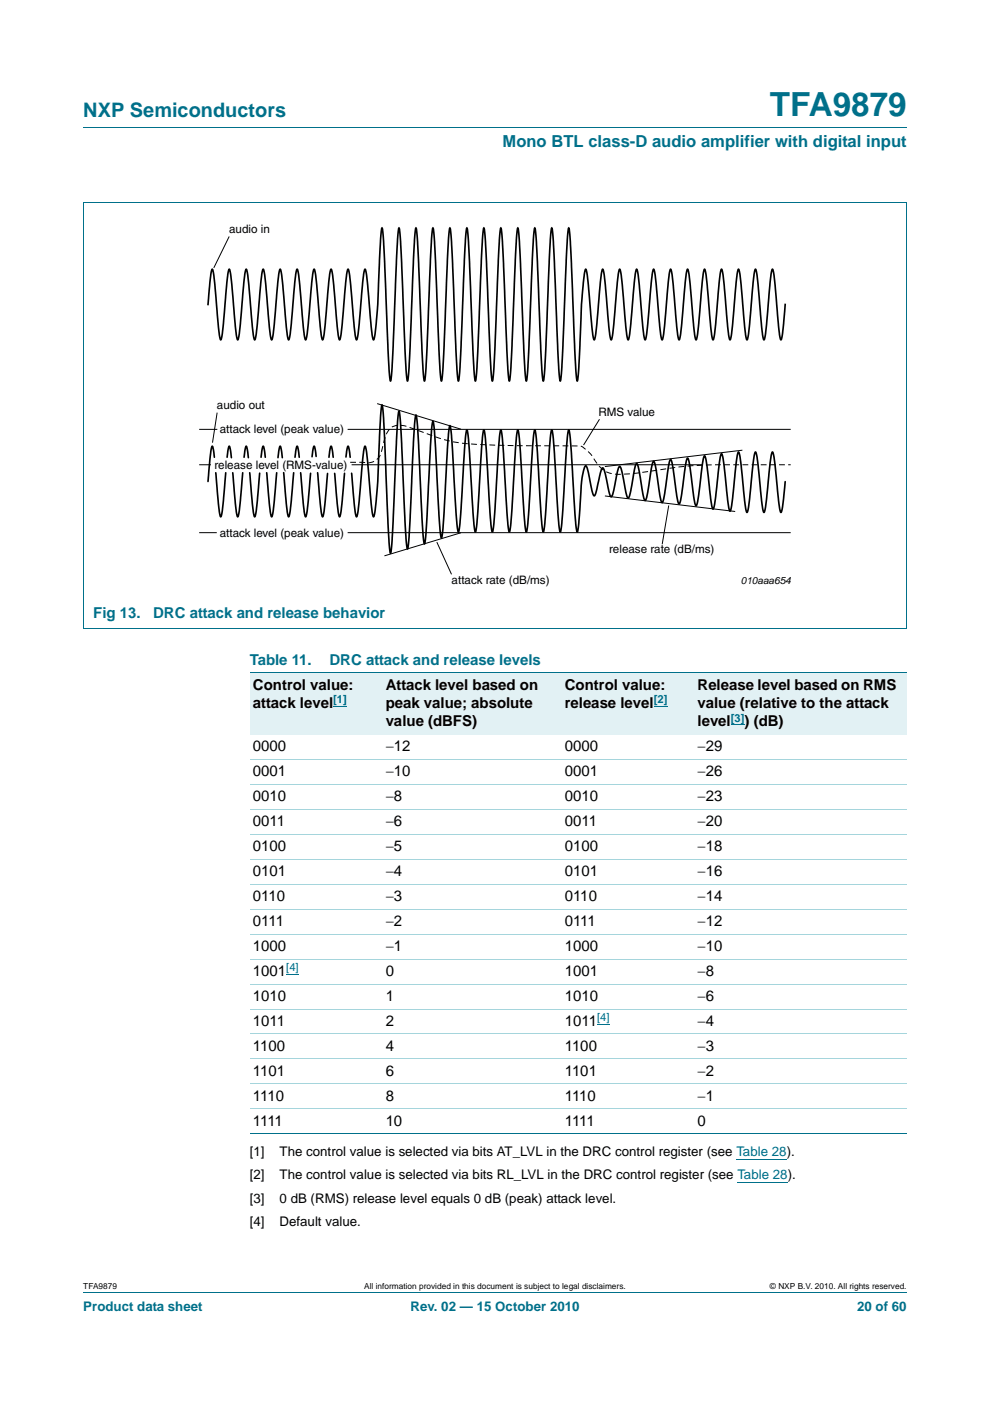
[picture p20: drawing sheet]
<svg xmlns="http://www.w3.org/2000/svg" width="210mm" height="297mm" viewBox="0 0 210 297" stroke-linecap="round" stroke-linejoin="round" font-family="sans-serif">
<defs><g id="words">
<text font-size="7" fill="#00708a" x="163.3" y="24.6">TFA9879</text>
<text font-size="4.2" fill="#00708a" x="17.7" y="24.9">NXP Semiconductors</text>
<text font-size="3.5" fill="#00708a" x="106.6" y="31.1">Mono BTL class-D audio amplifier with digital input</text>
<g font-size="3.2" fill="#00708a">
<text x="19.8" y="131">Fig 13.</text>
<text x="32.5" y="131">DRC attack and release behavior</text>
<text x="53" y="140.9">Table 11.</text>
<text x="69.9" y="140.9">DRC attack and release levels</text>
</g>
<g font-size="3.2">
<text x="53.7" y="146.2">Control value:</text>
<text x="81.8" y="146.2">Attack level based on</text>
<text x="119.8" y="146.2">Control value:</text>
<text x="148" y="146.2">Release level based on RMS</text>
<text x="53.7" y="150.1">attack level</text>
<text x="81.8" y="150.1">peak value; absolute</text>
<text x="81.8" y="154">value (dBFS)</text>
<text x="119.8" y="150.1">release level</text>
<text x="148" y="150.1">value (relative to the attack</text>
<text x="148" y="154">level</text>
<text x="157.9" y="154">) (dB)</text>
<text x="53.7" y="159.3">0000</text>
<text x="81.8" y="159.3">−12</text>
<text x="119.8" y="159.3">0000</text>
<text x="148" y="159.3">−29</text>
<text x="53.7" y="164.5">0001</text>
<text x="81.8" y="164.5">−10</text>
<text x="119.8" y="164.5">0001</text>
<text x="148" y="164.5">−26</text>
<text x="53.7" y="169.8">0010</text>
<text x="81.8" y="169.8">−8</text>
<text x="119.8" y="169.8">0010</text>
<text x="148" y="169.8">−23</text>
<text x="53.7" y="175.1">0011</text>
<text x="81.8" y="175.1">−6</text>
<text x="119.8" y="175.1">0011</text>
<text x="148" y="175.1">−20</text>
<text x="53.7" y="180.4">0100</text>
<text x="53.7" y="185.7">0101</text>
<text x="81.8" y="180.4">−5</text>
<text x="81.8" y="185.7">−4</text>
<text x="119.8" y="180.4">0100</text>
<text x="119.8" y="185.7">0101</text>
<text x="148" y="180.4">−18</text>
<text x="148" y="185.7">−16</text>
<text x="53.7" y="191">0110</text>
<text x="81.8" y="191">−3</text>
<text x="119.8" y="191">0110</text>
<text x="148" y="191">−14</text>
<text x="53.7" y="196.3">0111</text>
<text x="81.8" y="196.3">−2</text>
<text x="119.8" y="196.3">0111</text>
<text x="148" y="196.3">−12</text>
<text x="53.7" y="201.6">1000</text>
<text x="81.8" y="201.6">−1</text>
<text x="119.8" y="201.6">1000</text>
<text x="148" y="201.6">−10</text>
<text x="53.7" y="206.9">1001</text>
<text x="81.8" y="206.9">0</text>
<text x="119.8" y="206.9">1001</text>
<text x="148" y="206.9">−8</text>
<text x="53.7" y="212.2">1010</text>
<text x="81.8" y="212.2">1</text>
<text x="119.8" y="212.2">1010</text>
<text x="148" y="212.2">−6</text>
<text x="53.7" y="217.5">1011</text>
<text x="81.8" y="217.5">2</text>
<text x="119.8" y="217.5">1011</text>
<text x="148" y="217.5">−4</text>
<text x="53.7" y="222.8">1100</text>
<text x="81.8" y="222.8">4</text>
<text x="119.8" y="222.8">1100</text>
<text x="148" y="222.8">−3</text>
<text x="53.7" y="228">1101</text>
<text x="53.7" y="233.3">1110</text>
<text x="81.8" y="228">6</text>
<text x="81.8" y="233.3">8</text>
<text x="119.8" y="228">1101</text>
<text x="119.8" y="233.3">1110</text>
<text x="148" y="228">−2</text>
<text x="148" y="233.3">−1</text>
<text x="53.7" y="238.6">1111</text>
<text x="81.8" y="238.6">10</text>
<text x="119.8" y="238.6">1111</text>
<text x="147.9" y="238.6">0</text>
</g>
<g font-size="2.8">
<text x="53" y="245.1">[1]</text>
<text x="59.3" y="245.1">The control value is selected via bits AT_LVL in the DRC control register (see Table 28).</text>
<text x="53" y="250">[2]</text>
<text x="59.3" y="250">The control value is selected via bits RL_LVL in the DRC control register (see Table 28).</text>
<text x="53" y="255">[3]</text>
<text x="59.3" y="255">0 dB (RMS) release level equals 0 dB (peak) attack level.</text>
<text x="53" y="259.9">[4]</text>
<text x="59.3" y="259.9">Default value.</text>
</g>
<g font-size="2.8" fill="#00708a">
<text x="17.7" y="277.9">Product data sheet</text>
<text x="87.1" y="277.9">Rev. 02 — 15 October 2010</text>
<text x="181.8" y="277.9">20 of 60</text>
</g>
<g font-size="2.5">
<text x="48.6" y="49.4">audio in</text>
<text x="46" y="86.7">audio out</text>
<text x="126.9" y="88.1">RMS value</text>
<text x="46.6" y="91.9">attack level (peak value)</text>
<text x="45.5" y="99.5">release level (RMS-value)</text>
<text x="46.6" y="113.8">attack level (peak value)</text>
<text x="129.2" y="117.3">release rate (dB/ms)</text>
<text x="95.8" y="123.8">attack rate (dB/ms)</text>
</g>
<g font-size="2.4" fill="#00f">
<text x="70.7" y="149.1">[1]</text>
<text x="138.7" y="149.1">[2]</text>
<text x="155" y="153">[3]</text>
<text x="60.7" y="205.9">[4]</text>
<text x="126.6" y="216.5">[4]</text>
</g>
<text font-size="2.1" x="157.1" y="123.8">010aaa654</text>
<g font-size="1.8">
<text x="17.7" y="273.3">TFA9879</text>
<text x="77.3" y="273.3">All information provided in this document is subject to legal disclaimers.</text>
<text x="163.3" y="273.3">© NXP B.V. 2010. All rights reserved.</text>
</g>
</g></defs>
<path d="M17.7 27h174.6M17.6 42.9h174.7M17.7 42.9v90.2M192.3 42.9v90.2M17.6 133.2h174.7M17.7 273.9h174.6" fill="none" stroke="#00708a" stroke-width=".21"/>
<path d="M156.2 245.8h10.7M156.4 250.7h10.7" fill="none" stroke="#00f" stroke-width=".21"/>
<path d="M48.6 50.2l-3.2 6.5M46 87.6l-.9 6.2M127.1 89l-3.3 5.3M92.7 115l3 6.7M141.8 107.3l-1.3 8" fill="none" stroke="#000" stroke-width=".21"/>
<g fill="none" stroke="#000" stroke-width=".35">
<path d="M44.1 64.6l.3-3.4a12.5 12.5 0 0 1 .6-4.1 14.2 14.2 0 0 1 .7 4.7l.8 9.1 .2 1.1h.2a24.4 24.4 0 0 0 .7-6l.6-6.6 .4-2.3 .4 1.4 .7 8.8a15.3 15.3 0 0 0 .7 4.7h.1a14.2 14.2 0 0 0 .6-4.7l.6-7.3 .2-1.9 .3-1 .4 1.4 .7 8.8a15.3 15.3 0 0 0 .7 4.7h.1a14.2 14.2 0 0 0 .6-4.7l.6-7.3 .2-1.9 .3-1 .4 1.4 .7 8.8a15.3 15.3 0 0 0 .7 4.7h.1a14.2 14.2 0 0 0 .6-4.7l.6-7.3 .2-1.9 .3-1 .4 1.4 .7 8.8a15.3 15.3 0 0 0 .7 4.7h.1a14.2 14.2 0 0 0 .6-4.7l.6-7.3 .2-1.9 .3-1 .4 1.4 .7 8.8a15.3 15.3 0 0 0 .7 4.7h.1a14.2 14.2 0 0 0 .6-4.7l.6-7.3 .2-1.9 .3-1 .3 1 .2 1.9 .6 7.3a15.4 15.4 0 0 0 .7 4.7h.1a14.2 14.2 0 0 0 .6-4.7l.6-7.3 .2-1.9 .3-1 .4 1.4 .7 8.8a15.3 15.3 0 0 0 .7 4.7h.1a14.2 14.2 0 0 0 .6-4.7l.6-7.3 .2-1.9 .3-1 .4 1.4 .7 8.8a15.3 15.3 0 0 0 .7 4.7h.1a14.2 14.2 0 0 0 .6-4.7l.6-7.3 .2-1.9 .3-1 .4 1.4 .7 8.8a15.3 15.3 0 0 0 .7 4.7h.1a14.2 14.2 0 0 0 .6-4.7l.8-16.4 .3-2.6 .4 3 .9 23.2 .3 4.5 .2 1.8 .4-3 .9-23.8 .3-3.9 .2-1.8 .4 3 .9 23.2 .3 4.5 .2 1.8 .4-3 .9-23.8 .3-3.9 .2-1.8 .3 1.8 .2 3.9 1 24.2 .4 2.6 .4-6.3 1-23.6 .3-2.6 .3 1.8 .2 3.9 1 24.2 .4 2.6 .4-6.3 1-23.6 .3-2.6 .3 1.8 .2 3.9 1 24.2 .4 2.6 .4-6.3 1-23.6 .3-2.6 .3 1.8 .2 3.9 1 24.2 .4 2.6 .4-6.3 1-23.6 .3-2.6 .3 1.8 .2 3.9 1 24.2 .4 2.6 .4-6.3 1-23.6 .3-2.6 .3 1.8 .2 3.9 1 24.2 .4 2.6 .4-6.3 1-23.6 .3-2.6 .3 1.8 .2 3.9 1 24.2 .4 2.6 .4-6.3 1-23.6 .3-2.6 .3 1.8 .2 3.9 1 24.2 .4 2.6 .4-6.3 1-23.6 .3-2.6 .4 3 .9 23.2 .3 4.5 .2 1.8 .4-3 1-23.8 .2-3.9 .2-1.8 .4 3 .9 23.2 .3 4.5 .2 1.8 .3-2.1 .3-5.4a108.4 108.4 0 0 1 1.1-16l.2-.2a14.2 14.2 0 0 1 .6 4.7l.6 7.4 .5 2.8 .4-1.3 .9-10.7 .2-1.9 .3-1 .3 1 .2 1.9 .7 7.3a15.3 15.3 0 0 0 .6 4.7h.1a14.2 14.2 0 0 0 .6-4.7l.6-7.3 .2-1.9 .3-1 .4 1.4 .8 8.8a15.3 15.3 0 0 0 .6 4.7h.1a14.2 14.2 0 0 0 .6-4.7l.6-7.3 .2-1.9 .3-1 .4 1.4 .8 8.8a15.4 15.4 0 0 0 .6 4.7h.1a14.2 14.2 0 0 0 .6-4.7l.6-7.3 .3-1.9 .2-1 .3 1 .2 1.9 1 10.9 .4 1.1 .4-2.8 1-11 .3-1.1 .3 1 .2 1.9 1 10.9 .2 1.1h.2a24.4 24.4 0 0 0 .7-6l.6-6.6 .4-2.3 .4 1.4 .8 8.8a15.3 15.3 0 0 0 .6 4.7h.1a14.1 14.1 0 0 0 .6-4.7l.7-7.9 .4-2.3 .3 1 .2 1.9 1 10.9 .4 1.1 .4-2.8 .7-7.4a15.3 15.3 0 0 1 .6-4.7h.1a14.2 14.2 0 0 1 .6 4.7l.5 5.5a15.3 15.3 0 0 0 .6 4.7h.1a14.3 14.3 0 0 0 .6-4.7l.8-9.1 .2-1 .2-.1a24.3 24.3 0 0 1 .7 6.1l.4 4.1a15.4 15.4 0 0 0 .6 4.7h.1a14.2 14.2 0 0 0 .6-4.7l.6-7.3 .3-1.9 .2-1 .3 1 .2 1.9 1 10.9 .4 1.1 .4-2.8 1-11 .3-1.1 .3 1 .2 1.9 1 10.9 .2 1.1h.2a19.9 19.9 0 0 0 .7-5.4l.1-2M45.5 97l-.5-2.4a10.7 10.7 0 0 0-.6 4.1l-.3 3.4M48.2 97l.4-2.4 .5 2.4M51.8 97l.4-2.4 .5 2.4M55.4 97l.4-2.4 .5 2.4M59 97l.4-2.4 .5 2.4M62.6 97l.4-2.4 .5 2.4M67.1 96.8l-.5-2.2-.4 2.2M69.8 97l.4-2.4 .5 2.4M73.4 96.9l.4-2.3 .5 2.4M45.8 100.2l.4 5.3a12.4 12.4 0 0 0 .6 4.1 14.1 14.1 0 0 0 .7-4.8l.4-4.6M49.4 100.2l.4 5.3a12.4 12.4 0 0 0 .6 4.1h.1a14.2 14.2 0 0 0 .6-4.8l.4-4.6"/>
<path d="M53 100.2l.4 5.3a12.4 12.4 0 0 0 .6 4.1h.1a14.2 14.2 0 0 0 .6-4.8l.4-4.5M56.6 100.2l.4 5.3a12.4 12.4 0 0 0 .6 4.1h.1a14.2 14.2 0 0 0 .6-4.8l.4-4.6M60.2 100.2l.4 5.3a12.5 12.5 0 0 0 .6 4.1h.1a14.2 14.2 0 0 0 .6-4.8l.4-4.6M63.8 100.2l.4 5.3a12.4 12.4 0 0 0 .6 4.1h.1a14.2 14.2 0 0 0 .6-4.8l.4-4.5M67.4 100.2l.4 5.3a12.5 12.5 0 0 0 .6 4.1h.1a14.2 14.2 0 0 0 .6-4.8l.4-4.4M73.1 100.3l-.5 5.2a12.5 12.5 0 0 1-.5 4.1h-.1a14.2 14.2 0 0 1-.7-4.8l-.3-4.4M74.6 100.3l.4 5.2a12.4 12.4 0 0 0 .6 4.1h.1a14.2 14.2 0 0 0 .6-4.8l.6-7.3 .2-1.9 .3-1 .4 1.4 .9 10.7 .2 1.9 .3 1 .3-.7a138.9 138.9 0 0 0 1-16.8l.3-4.5 .2-1.7 .4 3 1.1 26 .3 2.4 .4-2.8 .9-21.6 .3-4.1 .2-1.6 .4 2.7 .9 20.4 .5 6.1 .4-2.7 .9-19.9 .2-4 .3-1.8 .4 2.5 .9 19.1 .5 5.7 .1-.3 .3-2.2 .9-18.5 .3-3.6 .2-1.4 .4 2.4 .9 17.3 .5 5 .4-2.2 .9-17 .2-3 .3-1.6 .4 2.2 .9 16.3 .5 4.1 .4-2 .9-15.9 .3-2.6 .2-1.1 .4 1.9 .9 15.5 .5 4.2 .4-2 .9-15.9 .3-2.6 .2-1.1 .4 1.9 .9 15.5 .5 4.2 .4-2 .9-15.5 .3-3 .2-1.1 .4 1.9 .9 15.5 .5 4.2 .4-2 .9-15.9 .3-2.6 .2-1.1 .4 1.9 .9 15.5 .5 4.2 .4-2 .9-15.5 .3-3 .2-1.1 .4 1.9 .9 15.5 .5 4.1 .2-.2 .2-1.7 .9-15.5 .3-3 .2-1.1 .4 1.9 .9 15.5 .5 4.2 .4-2 1-15.9 .2-2.6 .2-1.1 .4 1.9 1 15.9 .2 2.6 .2 1.2 .5-3a70.9 70.9 0 0 1 .9-10.3l.3-.6 .2-.1 .5 1.4 .8 4.1a.53 .53 0 0 0 .6 .7l1.3-5.3a.36 .36 0 0 1 .1-.3 .36 .36 0 0 1 .4-.1 19.9 19.9 0 0 1 1.2 5l.1 .4a.37 .37 0 0 0 .1 .4 .37 .37 0 0 0 .4 .2l.4-1.5 .9-4.3a.38 .38 0 0 1 .1-.4 .38 .38 0 0 1 .4-.1 24 24 0 0 1 1.2 5.5l.3 .9 .2 .2 .4-1.3 .9-5.1 .4-.9 .5 1.5 1 5.8 .3 .5 .2-.1a32.6 32.6 0 0 0 1.1-6.5l.1-.6a.94 .94 0 0 1 .5-1.1 45.7 45.7 0 0 1 1.3 7.7 1.02 1.02 0 0 0 .5 1 47.8 47.8 0 0 0 1.3-7.9 1.04 1.04 0 0 1 .5-1.2 54.7 54.7 0 0 1 1.3 8.3 1.04 1.04 0 0 0 .5 1.1 53.3 53.3 0 0 0 1.3-8.5 1.14 1.14 0 0 1 .5-1.1 59.9 59.9 0 0 1 1.3 8.8l.5 1.2a25.1 25.1 0 0 0 1-6.6l.5-3.2 .1-.7h.2a53.1 53.1 0 0 1 1.2 8.5l.3 2 .2 .7 .4-1 .7-5.9a14.2 14.2 0 0 1 .7-4.8l.4 1.1 .9 8.7 .3 1.8 .2 .6 .4-1.2 .9-8.9 .5-2.4 .2 .1 .2 1 .9 9.1 .5 2.5 .2-.1 .2-1.1 .9-9.1 .5-2.4 .2 .1 .2 1 .9 9.1 .5 2.5 .2-.1 .2-1.1 .9-9.1 .3-1.9 .2-.6 .4 1.2 .9 9.1 .3 2 .2 .5 .4-1.2 .5-5.3"/>
</g>
<path d="M42.2 98.5h2.5zM42.2 91h3.9zM80 85.6l17.8 5.4zM128.3 98.9l29.2-3.4zM74.6 98.5h74.4zM73.7 91h94zM42.2 112.9h3.8zM81.5 117.9l16.3-4.9zM128.3 105.2l27.6 3.2zM73.7 112.9h94z" fill="#000" stroke="#000" stroke-width=".21"/>
<path d="M74.3 98h2.4a3.4 3.4 0 0 0 3.7-1l.5-1.2 .6-2.4a3.8 3.8 0 0 1 2.5-3.2 7.1 7.1 0 0 1 4.1 .9 37.3 37.3 0 0 0 10.5 2.9l8.7 .4 15.7 .2a7.1 7.1 0 0 1 3.4 3.3 5.4 5.4 0 0 0 5.6 2.6l2.3-.1 4.8-.7a79 79 0 0 1 17.4-1.2h11.2" fill="none" stroke="#000" stroke-width=".21" stroke-dasharray="1.2 .7" stroke-linecap="butt"/>
<path d="M53 142.7h28.1v13h-28.1z" fill="#e2f1f4"/>
<path d="M70.7 149.8h2.9" fill="none" stroke="#00f" stroke-width=".21"/>
<g fill="#e2f1f4">
<path d="M81.1 142.7h38v13h-38z"/>
<path d="M119.1 142.7h28.2v13h-28.2z"/>
</g>
<path d="M138.7 149.8h2.9" fill="none" stroke="#00f" stroke-width=".21"/>
<path d="M147.3 142.7h45v13h-45z" fill="#e2f1f4"/>
<path d="M155 153.7h2.9M60.7 206.6h2.7M126.6 217.2h2.7" fill="none" stroke="#00f" stroke-width=".21"/>
<path d="M53 142.7h139.3M53 240.4h139.3" fill="none" stroke="#00708a" stroke-width=".21"/>
<g fill="none" stroke="#a5d5dc" stroke-width=".21">
<path d="M53 161h139.3M53 166.3h139.3M53 171.6h139.3M53 176.9h139.3M53 182.2h139.3M53 187.5h139.3M53 192.8h139.3M53 198.1h139.3M53 203.3h139.3M53 208.6h139.3M53 213.9h139.3M53 219.2h139.3"/>
<path d="M53 224.5h139.3M53 229.8h139.3M53 235.1h139.3"/>
</g>
<use href="#words"/>
</svg>
